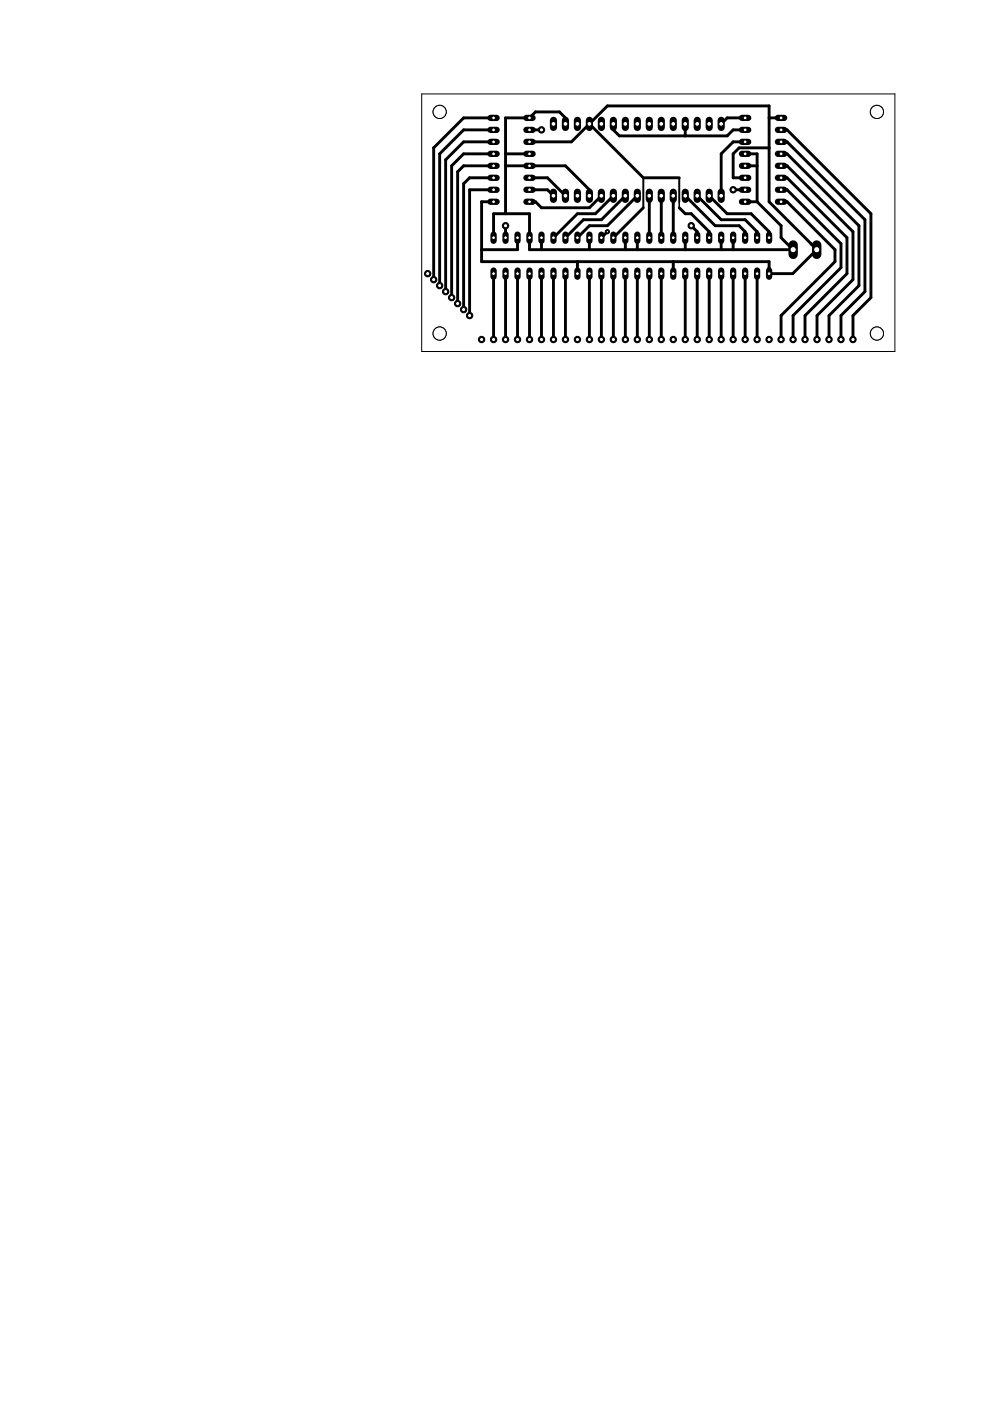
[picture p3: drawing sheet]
<svg xmlns="http://www.w3.org/2000/svg" width="210mm" height="297mm" viewBox="0 0 210 297" stroke-linecap="round" stroke-linejoin="round" font-family="sans-serif">
<g fill="none" stroke="#000" stroke-width=".61">
<path d="M104.6 27.5h-6.3l-5.1 5.1v28M104.6 30.1h-6.3l-3.8 3.8v27.9M104.6 32.6h-6.3l-2.5 2.6v27.9M104.6 35.2h-6.3l-1.3 1.2v28M104.6 37.7h-5l-1.3 1.3v26.6M104.6 25h-6.3l-6.4 6.3v28M107.2 32.6h5.1M107.2 35.2h12.7l5.1 5v1.3M112.3 27.5h2.5M112.3 30.1h8.9l7.6-7.6h34.3v20.3l10.1 10.1-5.1 5.1h-5v-2.5h-61v-12.7h2.5M112.3 37.7h3.8l3.8 3.8M119.9 26.3v-1.3l-1.3-1.3h-5.1l-1.2 1.3h-5.1v20.3"/>
<path d="M125 26.3l11.4 11.4h7.6M130 26.3v1.2l1.3 1.3h22.9l1.2-1.3h2.6M145.3 26.3v2.5M158 30.1h-2.6l-2.5 2.5v8.9M158 32.6h2.5v10.2M158 35.2h2.5M158 25h-3.8l-1.3 1.3M163.1 31.3h-6.4l-1.3 1.3v5.1h2.6M163.1 25h2.5M165.6 27.5h1.3l17.8 17.8v17.8l-3.9 3.8v5.1M165.6 35.2h1.3l13.9 13.9v10.2l-7.6 7.6v5.1M165.6 30.1h1.3l16.5 16.5v15.2l-5.1 5.1v5.1"/>
<path d="M165.6 32.6h1.3l15.2 15.3v12.7l-6.3 6.3v5.1M165.6 37.7h1.3l12.7 12.7v7.6l-8.9 8.9v5.1M104.6 40.2h-5v26.7M104.6 58v14M107.2 47.9v2.5M107.2 58v14M109.7 50.4v2.5h-7.6M109.7 58v14M112.3 40.2h3.8l1.2 1.3M112.3 58v14M114.8 50.4v2.5M114.8 58v14"/>
<path d="M117.3 58v14M119.9 58v14M122.4 55.5v2.5M125 50.4v2.5M125 58v14M127.5 41.5l-2.5 2.5h-10.2l-1.3-1.2h-1.2M127.5 58v14M128.8 49.1l-1.3 1.3M130 58v14M130 41.5l-3.8 3.8h-3.8l-5.1 5.1M132.6 50.4v2.5M132.6 58v14"/>
<path d="M132.6 41.5l-5.1 5.1h-3.8l-3.8 3.8M135.1 50.4v2.5M135.1 58v14M135.1 41.5l-6.3 6.4h-3.8l-2.6 2.5M136.4 44l-6.4 6.4M137.7 41.5v8.9M137.7 58v14M140.2 41.5v8.9M140.2 58v14M142.7 41.5v8.9M142.7 55.5v2.5M144 44l1.3 1.3h1.3l3.8 3.8v1.3"/>
<path d="M145.3 41.5l6.3 6.4h5.1l1.3 1.2v1.3M145.3 50.4v2.5M145.3 58v14M146.6 47.9l1.2 1.2v1.3M147.8 41.5l5.1 5.1h5.1l2.5 2.5v1.3M147.8 58v14M150.4 58v14M150.4 41.5l3.8 3.8h5.1l3.8 3.8v1.3M152.9 50.4v2.5M152.9 58v14M155.4 40.2h2.6M155.4 50.4v2.5"/>
<path d="M155.4 58v14M158 42.8h2.5M158 58v14M160.5 42.8l5.1 5.1v2.5l2.5 2.5h-55.8v-7.6h-7.7v5.1M160.5 58v14M165.6 40.2h1.3l11.4 11.5v5l-10.2 10.2v5.1M165.6 42.8h1.3l10.1 10.1v2.6l-11.4 11.4v5.1"/>
</g>
<path d="M136.4 37.7v6.3M144 37.7v5.1" fill="none" stroke="#000" stroke-width=".42"/>
<path d="M144 42.8v1.2" fill="none" stroke="#000" stroke-width=".32"/>
<path d="M122.4 49.7v1.4" fill="none" stroke="#000" stroke-width="1.3"/>
<circle cx="122.4" cy="50.4" r=".4" fill="#fff" stroke="#000" stroke-width=".21"/>
<path d="M119.9 49.7v1.4" fill="none" stroke="#000" stroke-width="1.3"/>
<circle cx="119.9" cy="50.4" r=".4" fill="#fff" stroke="#000" stroke-width=".21"/>
<path d="M107.2 49.7v1.4" fill="none" stroke="#000" stroke-width="1.3"/>
<circle cx="107.2" cy="50.4" r=".4" fill="#fff" stroke="#000" stroke-width=".21"/>
<path d="M104.6 49.7v1.4" fill="none" stroke="#000" stroke-width="1.3"/>
<circle cx="104.6" cy="50.4" r=".4" fill="#fff" stroke="#000" stroke-width=".21"/>
<path d="M117.3 49.7v1.4" fill="none" stroke="#000" stroke-width="1.3"/>
<circle cx="117.3" cy="50.4" r=".4" fill="#fff" stroke="#000" stroke-width=".21"/>
<path d="M114.8 49.7v1.4" fill="none" stroke="#000" stroke-width="1.3"/>
<circle cx="114.8" cy="50.4" r=".4" fill="#fff" stroke="#000" stroke-width=".21"/>
<path d="M109.7 49.7v1.4" fill="none" stroke="#000" stroke-width="1.3"/>
<circle cx="109.7" cy="50.4" r=".4" fill="#fff" stroke="#000" stroke-width=".21"/>
<path d="M112.3 49.7v1.4" fill="none" stroke="#000" stroke-width="1.3"/>
<circle cx="112.3" cy="50.4" r=".4" fill="#fff" stroke="#000" stroke-width=".21"/>
<path d="M104.6 57.4v1.3" fill="none" stroke="#000" stroke-width="1.3"/>
<circle cx="104.6" cy="58" r=".4" fill="#fff" stroke="#000" stroke-width=".21"/>
<path d="M107.2 57.4v1.3" fill="none" stroke="#000" stroke-width="1.3"/>
<circle cx="107.2" cy="58" r=".4" fill="#fff" stroke="#000" stroke-width=".21"/>
<path d="M109.7 57.4v1.3" fill="none" stroke="#000" stroke-width="1.3"/>
<circle cx="109.7" cy="58" r=".4" fill="#fff" stroke="#000" stroke-width=".21"/>
<path d="M112.3 57.4v1.3" fill="none" stroke="#000" stroke-width="1.3"/>
<circle cx="112.3" cy="58" r=".4" fill="#fff" stroke="#000" stroke-width=".21"/>
<path d="M114.8 57.4v1.3" fill="none" stroke="#000" stroke-width="1.3"/>
<circle cx="114.8" cy="58" r=".4" fill="#fff" stroke="#000" stroke-width=".21"/>
<path d="M117.3 57.4v1.3" fill="none" stroke="#000" stroke-width="1.3"/>
<circle cx="117.3" cy="58" r=".4" fill="#fff" stroke="#000" stroke-width=".21"/>
<path d="M119.9 57.4v1.3" fill="none" stroke="#000" stroke-width="1.3"/>
<circle cx="119.9" cy="58" r=".4" fill="#fff" stroke="#000" stroke-width=".21"/>
<path d="M122.4 57.4v1.3" fill="none" stroke="#000" stroke-width="1.3"/>
<circle cx="122.4" cy="58" r=".4" fill="#fff" stroke="#000" stroke-width=".21"/>
<path d="M142.7 49.7v1.4" fill="none" stroke="#000" stroke-width="1.3"/>
<circle cx="142.7" cy="50.4" r=".4" fill="#fff" stroke="#000" stroke-width=".21"/>
<path d="M140.2 49.7v1.4" fill="none" stroke="#000" stroke-width="1.3"/>
<circle cx="140.2" cy="50.4" r=".4" fill="#fff" stroke="#000" stroke-width=".21"/>
<path d="M127.5 49.7v1.4" fill="none" stroke="#000" stroke-width="1.3"/>
<circle cx="127.5" cy="50.4" r=".4" fill="#fff" stroke="#000" stroke-width=".21"/>
<path d="M125 49.7v1.4" fill="none" stroke="#000" stroke-width="1.3"/>
<circle cx="125" cy="50.4" r=".4" fill="#fff" stroke="#000" stroke-width=".21"/>
<path d="M137.7 49.7v1.4" fill="none" stroke="#000" stroke-width="1.3"/>
<circle cx="137.7" cy="50.4" r=".4" fill="#fff" stroke="#000" stroke-width=".21"/>
<path d="M135.1 49.7v1.4" fill="none" stroke="#000" stroke-width="1.3"/>
<circle cx="135.1" cy="50.4" r=".4" fill="#fff" stroke="#000" stroke-width=".21"/>
<path d="M130 49.7v1.4" fill="none" stroke="#000" stroke-width="1.3"/>
<circle cx="130" cy="50.4" r=".4" fill="#fff" stroke="#000" stroke-width=".21"/>
<path d="M132.6 49.7v1.4" fill="none" stroke="#000" stroke-width="1.3"/>
<circle cx="132.6" cy="50.4" r=".4" fill="#fff" stroke="#000" stroke-width=".21"/>
<path d="M125 57.4v1.3" fill="none" stroke="#000" stroke-width="1.3"/>
<circle cx="125" cy="58" r=".4" fill="#fff" stroke="#000" stroke-width=".21"/>
<path d="M127.5 57.4v1.3" fill="none" stroke="#000" stroke-width="1.3"/>
<circle cx="127.5" cy="58" r=".4" fill="#fff" stroke="#000" stroke-width=".21"/>
<path d="M130 57.4v1.3" fill="none" stroke="#000" stroke-width="1.3"/>
<circle cx="130" cy="58" r=".4" fill="#fff" stroke="#000" stroke-width=".21"/>
<path d="M132.6 57.4v1.3" fill="none" stroke="#000" stroke-width="1.3"/>
<circle cx="132.6" cy="58" r=".4" fill="#fff" stroke="#000" stroke-width=".21"/>
<path d="M135.1 57.4v1.3" fill="none" stroke="#000" stroke-width="1.3"/>
<circle cx="135.1" cy="58" r=".4" fill="#fff" stroke="#000" stroke-width=".21"/>
<path d="M137.7 57.4v1.3" fill="none" stroke="#000" stroke-width="1.3"/>
<circle cx="137.7" cy="58" r=".4" fill="#fff" stroke="#000" stroke-width=".21"/>
<path d="M140.2 57.4v1.3" fill="none" stroke="#000" stroke-width="1.3"/>
<circle cx="140.2" cy="58" r=".4" fill="#fff" stroke="#000" stroke-width=".21"/>
<path d="M142.7 57.4v1.3" fill="none" stroke="#000" stroke-width="1.3"/>
<circle cx="142.7" cy="58" r=".4" fill="#fff" stroke="#000" stroke-width=".21"/>
<path d="M163.1 49.7v1.4" fill="none" stroke="#000" stroke-width="1.3"/>
<circle cx="163.1" cy="50.4" r=".4" fill="#fff" stroke="#000" stroke-width=".21"/>
<path d="M160.5 49.7v1.4" fill="none" stroke="#000" stroke-width="1.3"/>
<circle cx="160.5" cy="50.4" r=".4" fill="#fff" stroke="#000" stroke-width=".21"/>
<path d="M147.8 49.7v1.4" fill="none" stroke="#000" stroke-width="1.3"/>
<circle cx="147.8" cy="50.4" r=".4" fill="#fff" stroke="#000" stroke-width=".21"/>
<path d="M145.3 49.7v1.4" fill="none" stroke="#000" stroke-width="1.3"/>
<circle cx="145.3" cy="50.4" r=".4" fill="#fff" stroke="#000" stroke-width=".21"/>
<path d="M158 49.7v1.4" fill="none" stroke="#000" stroke-width="1.3"/>
<circle cx="158" cy="50.4" r=".4" fill="#fff" stroke="#000" stroke-width=".21"/>
<path d="M155.4 49.7v1.4" fill="none" stroke="#000" stroke-width="1.3"/>
<circle cx="155.4" cy="50.4" r=".4" fill="#fff" stroke="#000" stroke-width=".21"/>
<path d="M150.4 49.7v1.4" fill="none" stroke="#000" stroke-width="1.3"/>
<circle cx="150.4" cy="50.4" r=".4" fill="#fff" stroke="#000" stroke-width=".21"/>
<path d="M152.9 49.7v1.4" fill="none" stroke="#000" stroke-width="1.3"/>
<circle cx="152.9" cy="50.4" r=".4" fill="#fff" stroke="#000" stroke-width=".21"/>
<path d="M145.3 57.4v1.3" fill="none" stroke="#000" stroke-width="1.3"/>
<circle cx="145.3" cy="58" r=".4" fill="#fff" stroke="#000" stroke-width=".21"/>
<path d="M147.8 57.4v1.3" fill="none" stroke="#000" stroke-width="1.3"/>
<circle cx="147.8" cy="58" r=".4" fill="#fff" stroke="#000" stroke-width=".21"/>
<path d="M150.4 57.4v1.3" fill="none" stroke="#000" stroke-width="1.3"/>
<circle cx="150.4" cy="58" r=".4" fill="#fff" stroke="#000" stroke-width=".21"/>
<path d="M152.9 57.4v1.3" fill="none" stroke="#000" stroke-width="1.3"/>
<circle cx="152.9" cy="58" r=".4" fill="#fff" stroke="#000" stroke-width=".21"/>
<path d="M155.4 57.4v1.3" fill="none" stroke="#000" stroke-width="1.3"/>
<circle cx="155.4" cy="58" r=".4" fill="#fff" stroke="#000" stroke-width=".21"/>
<path d="M158 57.4v1.3" fill="none" stroke="#000" stroke-width="1.3"/>
<circle cx="158" cy="58" r=".4" fill="#fff" stroke="#000" stroke-width=".21"/>
<path d="M160.5 57.4v1.3" fill="none" stroke="#000" stroke-width="1.3"/>
<circle cx="160.5" cy="58" r=".4" fill="#fff" stroke="#000" stroke-width=".21"/>
<path d="M163.1 57.4v1.3" fill="none" stroke="#000" stroke-width="1.3"/>
<circle cx="163.1" cy="58" r=".4" fill="#fff" stroke="#000" stroke-width=".21"/>
<path d="M157.3 25h1.3" fill="none" stroke="#000" stroke-width="1.3"/>
<circle cx="158" cy="25" r=".4" fill="#fff" stroke="#000" stroke-width=".21"/>
<path d="M157.3 27.5h1.3" fill="none" stroke="#000" stroke-width="1.3"/>
<circle cx="158" cy="27.5" r=".4" fill="#fff" stroke="#000" stroke-width=".21"/>
<path d="M157.3 40.2h1.3" fill="none" stroke="#000" stroke-width="1.3"/>
<circle cx="158" cy="40.2" r=".4" fill="#fff" stroke="#000" stroke-width=".21"/>
<path d="M157.3 42.8h1.3" fill="none" stroke="#000" stroke-width="1.3"/>
<circle cx="158" cy="42.8" r=".4" fill="#fff" stroke="#000" stroke-width=".21"/>
<path d="M157.3 30.1h1.3" fill="none" stroke="#000" stroke-width="1.3"/>
<circle cx="158" cy="30.1" r=".4" fill="#fff" stroke="#000" stroke-width=".21"/>
<path d="M157.3 32.6h1.3" fill="none" stroke="#000" stroke-width="1.3"/>
<circle cx="158" cy="32.6" r=".4" fill="#fff" stroke="#000" stroke-width=".21"/>
<path d="M157.3 37.7h1.3" fill="none" stroke="#000" stroke-width="1.3"/>
<circle cx="158" cy="37.7" r=".4" fill="#fff" stroke="#000" stroke-width=".21"/>
<path d="M157.3 35.2h1.3" fill="none" stroke="#000" stroke-width="1.3"/>
<circle cx="158" cy="35.2" r=".4" fill="#fff" stroke="#000" stroke-width=".21"/>
<path d="M164.9 42.8h1.4" fill="none" stroke="#000" stroke-width="1.3"/>
<circle cx="165.6" cy="42.8" r=".4" fill="#fff" stroke="#000" stroke-width=".21"/>
<path d="M164.9 40.2h1.4" fill="none" stroke="#000" stroke-width="1.3"/>
<circle cx="165.6" cy="40.2" r=".4" fill="#fff" stroke="#000" stroke-width=".21"/>
<path d="M164.9 37.7h1.4" fill="none" stroke="#000" stroke-width="1.3"/>
<circle cx="165.6" cy="37.7" r=".4" fill="#fff" stroke="#000" stroke-width=".21"/>
<path d="M164.9 35.2h1.4" fill="none" stroke="#000" stroke-width="1.3"/>
<circle cx="165.6" cy="35.2" r=".4" fill="#fff" stroke="#000" stroke-width=".21"/>
<path d="M164.9 32.6h1.4" fill="none" stroke="#000" stroke-width="1.3"/>
<circle cx="165.6" cy="32.6" r=".4" fill="#fff" stroke="#000" stroke-width=".21"/>
<path d="M164.9 30.1h1.4" fill="none" stroke="#000" stroke-width="1.3"/>
<circle cx="165.6" cy="30.1" r=".4" fill="#fff" stroke="#000" stroke-width=".21"/>
<path d="M164.9 27.5h1.4" fill="none" stroke="#000" stroke-width="1.3"/>
<circle cx="165.6" cy="27.5" r=".4" fill="#fff" stroke="#000" stroke-width=".21"/>
<path d="M164.9 25h1.4" fill="none" stroke="#000" stroke-width="1.3"/>
<circle cx="165.6" cy="25" r=".4" fill="#fff" stroke="#000" stroke-width=".21"/>
<path d="M111.6 42.8h1.3" fill="none" stroke="#000" stroke-width="1.3"/>
<circle cx="112.3" cy="42.8" r=".4" fill="#fff" stroke="#000" stroke-width=".21"/>
<path d="M111.6 40.2h1.3" fill="none" stroke="#000" stroke-width="1.3"/>
<circle cx="112.3" cy="40.2" r=".4" fill="#fff" stroke="#000" stroke-width=".21"/>
<path d="M111.6 27.5h1.3" fill="none" stroke="#000" stroke-width="1.3"/>
<circle cx="112.3" cy="27.5" r=".4" fill="#fff" stroke="#000" stroke-width=".21"/>
<path d="M111.6 25h1.3" fill="none" stroke="#000" stroke-width="1.3"/>
<circle cx="112.3" cy="25" r=".4" fill="#fff" stroke="#000" stroke-width=".21"/>
<path d="M111.6 37.7h1.3" fill="none" stroke="#000" stroke-width="1.3"/>
<circle cx="112.3" cy="37.7" r=".4" fill="#fff" stroke="#000" stroke-width=".21"/>
<path d="M111.6 35.2h1.3" fill="none" stroke="#000" stroke-width="1.3"/>
<circle cx="112.3" cy="35.2" r=".4" fill="#fff" stroke="#000" stroke-width=".21"/>
<path d="M111.6 30.1h1.3" fill="none" stroke="#000" stroke-width="1.3"/>
<circle cx="112.3" cy="30.1" r=".4" fill="#fff" stroke="#000" stroke-width=".21"/>
<path d="M111.6 32.6h1.3" fill="none" stroke="#000" stroke-width="1.3"/>
<circle cx="112.3" cy="32.6" r=".4" fill="#fff" stroke="#000" stroke-width=".21"/>
<path d="M104 25h1.3" fill="none" stroke="#000" stroke-width="1.3"/>
<circle cx="104.6" cy="25" r=".4" fill="#fff" stroke="#000" stroke-width=".21"/>
<path d="M104 27.5h1.3" fill="none" stroke="#000" stroke-width="1.3"/>
<circle cx="104.6" cy="27.5" r=".4" fill="#fff" stroke="#000" stroke-width=".21"/>
<path d="M104 30.1h1.3" fill="none" stroke="#000" stroke-width="1.3"/>
<circle cx="104.6" cy="30.1" r=".4" fill="#fff" stroke="#000" stroke-width=".21"/>
<path d="M104 32.6h1.3" fill="none" stroke="#000" stroke-width="1.3"/>
<circle cx="104.6" cy="32.6" r=".4" fill="#fff" stroke="#000" stroke-width=".21"/>
<path d="M104 35.2h1.3" fill="none" stroke="#000" stroke-width="1.3"/>
<circle cx="104.6" cy="35.2" r=".4" fill="#fff" stroke="#000" stroke-width=".21"/>
<path d="M104 37.7h1.3" fill="none" stroke="#000" stroke-width="1.3"/>
<circle cx="104.6" cy="37.7" r=".4" fill="#fff" stroke="#000" stroke-width=".21"/>
<path d="M104 40.2h1.3" fill="none" stroke="#000" stroke-width="1.3"/>
<circle cx="104.6" cy="40.2" r=".4" fill="#fff" stroke="#000" stroke-width=".21"/>
<path d="M104 42.8h1.3" fill="none" stroke="#000" stroke-width="1.3"/>
<circle cx="104.6" cy="42.8" r=".4" fill="#fff" stroke="#000" stroke-width=".21"/>
<path d="M168.2 51.9v2" fill="none" stroke="#000" stroke-width="2"/>
<circle cx="168.2" cy="52.9" r=".66" fill="#fff" stroke="#000" stroke-width=".21"/>
<path d="M173.2 51.9v2" fill="none" stroke="#000" stroke-width="2"/>
<circle cx="173.2" cy="52.9" r=".66" fill="#fff" stroke="#000" stroke-width=".21"/>
<path d="M117.3 40.7v1.6" fill="none" stroke="#000" stroke-width="1.5"/>
<circle cx="117.3" cy="41.5" r=".51" fill="#fff" stroke="#000" stroke-width=".21"/>
<path d="M119.9 40.7v1.6" fill="none" stroke="#000" stroke-width="1.5"/>
<circle cx="119.9" cy="41.5" r=".51" fill="#fff" stroke="#000" stroke-width=".21"/>
<path d="M122.4 40.7v1.6" fill="none" stroke="#000" stroke-width="1.5"/>
<circle cx="122.4" cy="41.5" r=".51" fill="#fff" stroke="#000" stroke-width=".21"/>
<path d="M125 40.7v1.6" fill="none" stroke="#000" stroke-width="1.5"/>
<circle cx="125" cy="41.5" r=".51" fill="#fff" stroke="#000" stroke-width=".21"/>
<path d="M127.5 40.7v1.6" fill="none" stroke="#000" stroke-width="1.5"/>
<circle cx="127.5" cy="41.5" r=".51" fill="#fff" stroke="#000" stroke-width=".21"/>
<path d="M130 40.7v1.6" fill="none" stroke="#000" stroke-width="1.5"/>
<circle cx="130" cy="41.5" r=".51" fill="#fff" stroke="#000" stroke-width=".21"/>
<path d="M132.6 40.7v1.6" fill="none" stroke="#000" stroke-width="1.5"/>
<circle cx="132.6" cy="41.5" r=".51" fill="#fff" stroke="#000" stroke-width=".21"/>
<path d="M135.1 40.7v1.6" fill="none" stroke="#000" stroke-width="1.5"/>
<circle cx="135.1" cy="41.5" r=".51" fill="#fff" stroke="#000" stroke-width=".21"/>
<path d="M137.7 40.7v1.6" fill="none" stroke="#000" stroke-width="1.5"/>
<circle cx="137.7" cy="41.5" r=".51" fill="#fff" stroke="#000" stroke-width=".21"/>
<path d="M140.2 40.7v1.6" fill="none" stroke="#000" stroke-width="1.5"/>
<circle cx="140.2" cy="41.5" r=".51" fill="#fff" stroke="#000" stroke-width=".21"/>
<path d="M142.7 40.7v1.6" fill="none" stroke="#000" stroke-width="1.5"/>
<circle cx="142.7" cy="41.5" r=".51" fill="#fff" stroke="#000" stroke-width=".21"/>
<path d="M145.3 40.7v1.6" fill="none" stroke="#000" stroke-width="1.5"/>
<circle cx="145.3" cy="41.5" r=".51" fill="#fff" stroke="#000" stroke-width=".21"/>
<path d="M147.8 40.7v1.6" fill="none" stroke="#000" stroke-width="1.5"/>
<circle cx="147.8" cy="41.5" r=".51" fill="#fff" stroke="#000" stroke-width=".21"/>
<path d="M150.4 40.7v1.6" fill="none" stroke="#000" stroke-width="1.5"/>
<circle cx="150.4" cy="41.5" r=".51" fill="#fff" stroke="#000" stroke-width=".21"/>
<path d="M152.9 40.7v1.6" fill="none" stroke="#000" stroke-width="1.5"/>
<circle cx="152.9" cy="41.5" r=".51" fill="#fff" stroke="#000" stroke-width=".21"/>
<path d="M117.3 25.5v1.5" fill="none" stroke="#000" stroke-width="1.5"/>
<circle cx="117.3" cy="26.3" r=".51" fill="#fff" stroke="#000" stroke-width=".21"/>
<path d="M119.9 25.5v1.5" fill="none" stroke="#000" stroke-width="1.5"/>
<circle cx="119.9" cy="26.3" r=".51" fill="#fff" stroke="#000" stroke-width=".21"/>
<path d="M122.4 25.5v1.5" fill="none" stroke="#000" stroke-width="1.5"/>
<circle cx="122.4" cy="26.3" r=".51" fill="#fff" stroke="#000" stroke-width=".21"/>
<path d="M125 25.5v1.5" fill="none" stroke="#000" stroke-width="1.5"/>
<circle cx="125" cy="26.3" r=".51" fill="#fff" stroke="#000" stroke-width=".21"/>
<path d="M127.5 25.5v1.5" fill="none" stroke="#000" stroke-width="1.5"/>
<circle cx="127.5" cy="26.3" r=".51" fill="#fff" stroke="#000" stroke-width=".21"/>
<path d="M130 25.5v1.5" fill="none" stroke="#000" stroke-width="1.5"/>
<circle cx="130" cy="26.3" r=".51" fill="#fff" stroke="#000" stroke-width=".21"/>
<path d="M132.6 25.5v1.5" fill="none" stroke="#000" stroke-width="1.5"/>
<circle cx="132.6" cy="26.3" r=".51" fill="#fff" stroke="#000" stroke-width=".21"/>
<path d="M135.1 25.5v1.5" fill="none" stroke="#000" stroke-width="1.5"/>
<circle cx="135.1" cy="26.3" r=".51" fill="#fff" stroke="#000" stroke-width=".21"/>
<path d="M137.7 25.5v1.5" fill="none" stroke="#000" stroke-width="1.5"/>
<circle cx="137.7" cy="26.3" r=".51" fill="#fff" stroke="#000" stroke-width=".21"/>
<path d="M140.2 25.5v1.5" fill="none" stroke="#000" stroke-width="1.5"/>
<circle cx="140.2" cy="26.3" r=".51" fill="#fff" stroke="#000" stroke-width=".21"/>
<path d="M142.7 25.5v1.5" fill="none" stroke="#000" stroke-width="1.5"/>
<circle cx="142.7" cy="26.3" r=".51" fill="#fff" stroke="#000" stroke-width=".21"/>
<path d="M145.3 25.5v1.5" fill="none" stroke="#000" stroke-width="1.5"/>
<circle cx="145.3" cy="26.3" r=".51" fill="#fff" stroke="#000" stroke-width=".21"/>
<path d="M147.8 25.5v1.5" fill="none" stroke="#000" stroke-width="1.5"/>
<circle cx="147.8" cy="26.3" r=".51" fill="#fff" stroke="#000" stroke-width=".21"/>
<path d="M150.4 25.5v1.5" fill="none" stroke="#000" stroke-width="1.5"/>
<circle cx="150.4" cy="26.3" r=".51" fill="#fff" stroke="#000" stroke-width=".21"/>
<path d="M152.9 25.5v1.5" fill="none" stroke="#000" stroke-width="1.5"/>
<circle cx="152.9" cy="26.3" r=".51" fill="#fff" stroke="#000" stroke-width=".21"/>
<circle cx="180.8" cy="72" r=".68" fill="#000" stroke="#000" stroke-width=".21"/>
<circle cx="180.8" cy="72" r=".44" fill="#fff" stroke="#000" stroke-width=".21"/>
<circle cx="178.3" cy="72" r=".68" fill="#000" stroke="#000" stroke-width=".21"/>
<circle cx="178.3" cy="72" r=".44" fill="#fff" stroke="#000" stroke-width=".21"/>
<circle cx="175.8" cy="72" r=".68" fill="#000" stroke="#000" stroke-width=".21"/>
<circle cx="175.8" cy="72" r=".44" fill="#fff" stroke="#000" stroke-width=".21"/>
<circle cx="173.2" cy="72" r=".68" fill="#000" stroke="#000" stroke-width=".21"/>
<circle cx="173.2" cy="72" r=".44" fill="#fff" stroke="#000" stroke-width=".21"/>
<circle cx="170.7" cy="72" r=".68" fill="#000" stroke="#000" stroke-width=".21"/>
<circle cx="170.7" cy="72" r=".44" fill="#fff" stroke="#000" stroke-width=".21"/>
<circle cx="168.1" cy="72" r=".68" fill="#000" stroke="#000" stroke-width=".21"/>
<circle cx="168.1" cy="72" r=".44" fill="#fff" stroke="#000" stroke-width=".21"/>
<circle cx="155.4" cy="40.2" r=".68" fill="#000" stroke="#000" stroke-width=".21"/>
<circle cx="155.4" cy="40.2" r=".44" fill="#fff" stroke="#000" stroke-width=".21"/>
<circle cx="119.9" cy="72" r=".68" fill="#000" stroke="#000" stroke-width=".21"/>
<circle cx="119.9" cy="72" r=".44" fill="#fff" stroke="#000" stroke-width=".21"/>
<circle cx="117.3" cy="72" r=".68" fill="#000" stroke="#000" stroke-width=".21"/>
<circle cx="117.3" cy="72" r=".44" fill="#fff" stroke="#000" stroke-width=".21"/>
<circle cx="114.8" cy="72" r=".68" fill="#000" stroke="#000" stroke-width=".21"/>
<circle cx="114.8" cy="72" r=".44" fill="#fff" stroke="#000" stroke-width=".21"/>
<circle cx="112.3" cy="72" r=".68" fill="#000" stroke="#000" stroke-width=".21"/>
<circle cx="112.3" cy="72" r=".44" fill="#fff" stroke="#000" stroke-width=".21"/>
<circle cx="109.7" cy="72" r=".68" fill="#000" stroke="#000" stroke-width=".21"/>
<circle cx="109.7" cy="72" r=".44" fill="#fff" stroke="#000" stroke-width=".21"/>
<circle cx="107.2" cy="72" r=".68" fill="#000" stroke="#000" stroke-width=".21"/>
<circle cx="107.2" cy="72" r=".44" fill="#fff" stroke="#000" stroke-width=".21"/>
<circle cx="104.6" cy="72" r=".68" fill="#000" stroke="#000" stroke-width=".21"/>
<circle cx="104.6" cy="72" r=".44" fill="#fff" stroke="#000" stroke-width=".21"/>
<circle cx="107.2" cy="47.9" r=".68" fill="#000" stroke="#000" stroke-width=".21"/>
<circle cx="107.2" cy="47.9" r=".44" fill="#fff" stroke="#000" stroke-width=".21"/>
<circle cx="140.2" cy="72" r=".68" fill="#000" stroke="#000" stroke-width=".21"/>
<circle cx="140.2" cy="72" r=".44" fill="#fff" stroke="#000" stroke-width=".21"/>
<circle cx="137.7" cy="72" r=".68" fill="#000" stroke="#000" stroke-width=".21"/>
<circle cx="137.7" cy="72" r=".44" fill="#fff" stroke="#000" stroke-width=".21"/>
<circle cx="132.6" cy="72" r=".68" fill="#000" stroke="#000" stroke-width=".21"/>
<circle cx="132.6" cy="72" r=".44" fill="#fff" stroke="#000" stroke-width=".21"/>
<circle cx="130" cy="72" r=".68" fill="#000" stroke="#000" stroke-width=".21"/>
<circle cx="130" cy="72" r=".44" fill="#fff" stroke="#000" stroke-width=".21"/>
<circle cx="127.5" cy="72" r=".68" fill="#000" stroke="#000" stroke-width=".21"/>
<circle cx="127.5" cy="72" r=".44" fill="#fff" stroke="#000" stroke-width=".21"/>
<circle cx="160.5" cy="72" r=".68" fill="#000" stroke="#000" stroke-width=".21"/>
<circle cx="160.5" cy="72" r=".44" fill="#fff" stroke="#000" stroke-width=".21"/>
<circle cx="158" cy="72" r=".68" fill="#000" stroke="#000" stroke-width=".21"/>
<circle cx="158" cy="72" r=".44" fill="#fff" stroke="#000" stroke-width=".21"/>
<circle cx="155.4" cy="72" r=".68" fill="#000" stroke="#000" stroke-width=".21"/>
<circle cx="155.4" cy="72" r=".44" fill="#fff" stroke="#000" stroke-width=".21"/>
<circle cx="152.9" cy="72" r=".68" fill="#000" stroke="#000" stroke-width=".21"/>
<circle cx="152.9" cy="72" r=".44" fill="#fff" stroke="#000" stroke-width=".21"/>
<circle cx="150.4" cy="72" r=".68" fill="#000" stroke="#000" stroke-width=".21"/>
<circle cx="150.4" cy="72" r=".44" fill="#fff" stroke="#000" stroke-width=".21"/>
<circle cx="147.8" cy="72" r=".68" fill="#000" stroke="#000" stroke-width=".21"/>
<circle cx="147.8" cy="72" r=".44" fill="#fff" stroke="#000" stroke-width=".21"/>
<circle cx="145.3" cy="72" r=".68" fill="#000" stroke="#000" stroke-width=".21"/>
<circle cx="145.3" cy="72" r=".44" fill="#fff" stroke="#000" stroke-width=".21"/>
<circle cx="146.6" cy="47.9" r=".68" fill="#000" stroke="#000" stroke-width=".21"/>
<circle cx="146.6" cy="47.9" r=".44" fill="#fff" stroke="#000" stroke-width=".21"/>
<circle cx="99.6" cy="66.9" r=".68" fill="#000" stroke="#000" stroke-width=".21"/>
<circle cx="99.6" cy="66.9" r=".44" fill="#fff" stroke="#000" stroke-width=".21"/>
<circle cx="98.3" cy="65.6" r=".68" fill="#000" stroke="#000" stroke-width=".21"/>
<circle cx="98.3" cy="65.6" r=".44" fill="#fff" stroke="#000" stroke-width=".21"/>
<circle cx="97" cy="64.4" r=".68" fill="#000" stroke="#000" stroke-width=".21"/>
<circle cx="97" cy="64.4" r=".44" fill="#fff" stroke="#000" stroke-width=".21"/>
<circle cx="93.2" cy="60.6" r=".68" fill="#000" stroke="#000" stroke-width=".21"/>
<circle cx="93.2" cy="60.6" r=".44" fill="#fff" stroke="#000" stroke-width=".21"/>
<circle cx="91.9" cy="59.3" r=".68" fill="#000" stroke="#000" stroke-width=".21"/>
<circle cx="91.9" cy="59.3" r=".44" fill="#fff" stroke="#000" stroke-width=".21"/>
<circle cx="114.8" cy="27.5" r=".68" fill="#000" stroke="#000" stroke-width=".21"/>
<circle cx="114.8" cy="27.5" r=".44" fill="#fff" stroke="#000" stroke-width=".21"/>
<circle cx="125" cy="72" r=".68" fill="#000" stroke="#000" stroke-width=".21"/>
<circle cx="125" cy="72" r=".44" fill="#fff" stroke="#000" stroke-width=".21"/>
<circle cx="128.8" cy="49.1" r=".44" fill="#000" stroke="#000" stroke-width=".21"/>
<circle cx="128.8" cy="49.1" r=".25" fill="#fff" stroke="#000" stroke-width=".21"/>
<circle cx="94.5" cy="61.8" r=".68" fill="#000" stroke="#000" stroke-width=".21"/>
<circle cx="94.5" cy="61.8" r=".44" fill="#fff" stroke="#000" stroke-width=".21"/>
<circle cx="90.7" cy="58" r=".68" fill="#000" stroke="#000" stroke-width=".21"/>
<circle cx="90.7" cy="58" r=".44" fill="#fff" stroke="#000" stroke-width=".21"/>
<circle cx="142.7" cy="72" r=".68" fill="#000" stroke="#000" stroke-width=".21"/>
<circle cx="142.7" cy="72" r=".44" fill="#fff" stroke="#000" stroke-width=".21"/>
<circle cx="163.1" cy="72" r=".68" fill="#000" stroke="#000" stroke-width=".21"/>
<circle cx="163.1" cy="72" r=".44" fill="#fff" stroke="#000" stroke-width=".21"/>
<circle cx="102.1" cy="72" r=".68" fill="#000" stroke="#000" stroke-width=".21"/>
<circle cx="102.1" cy="72" r=".44" fill="#fff" stroke="#000" stroke-width=".21"/>
<circle cx="122.4" cy="72" r=".68" fill="#000" stroke="#000" stroke-width=".21"/>
<circle cx="122.4" cy="72" r=".44" fill="#fff" stroke="#000" stroke-width=".21"/>
<circle cx="95.8" cy="63.1" r=".68" fill="#000" stroke="#000" stroke-width=".21"/>
<circle cx="95.8" cy="63.1" r=".44" fill="#fff" stroke="#000" stroke-width=".21"/>
<circle cx="135.1" cy="72" r=".68" fill="#000" stroke="#000" stroke-width=".21"/>
<circle cx="135.1" cy="72" r=".44" fill="#fff" stroke="#000" stroke-width=".21"/>
<circle cx="165.6" cy="72" r=".68" fill="#000" stroke="#000" stroke-width=".21"/>
<circle cx="165.6" cy="72" r=".44" fill="#fff" stroke="#000" stroke-width=".21"/>
<g fill="none" stroke="#000" stroke-width=".21">
<path d="M89.4 19.9h100.3v54.6h-100.3z"/>
<circle cx="93.2" cy="23.7" r="1.4"/>
</g>
<circle cx="93.2" cy="23.7" r="1.4" fill="#fff" stroke="#000" stroke-width=".21"/>
<circle cx="185.9" cy="70.7" r="1.4" fill="none" stroke="#000" stroke-width=".21"/>
<circle cx="185.9" cy="70.7" r="1.4" fill="#fff" stroke="#000" stroke-width=".21"/>
<circle cx="93.2" cy="70.7" r="1.4" fill="none" stroke="#000" stroke-width=".21"/>
<circle cx="93.2" cy="70.7" r="1.4" fill="#fff" stroke="#000" stroke-width=".21"/>
<circle cx="185.9" cy="23.7" r="1.4" fill="none" stroke="#000" stroke-width=".21"/>
<circle cx="185.9" cy="23.7" r="1.4" fill="#fff" stroke="#000" stroke-width=".21"/>
</svg>
